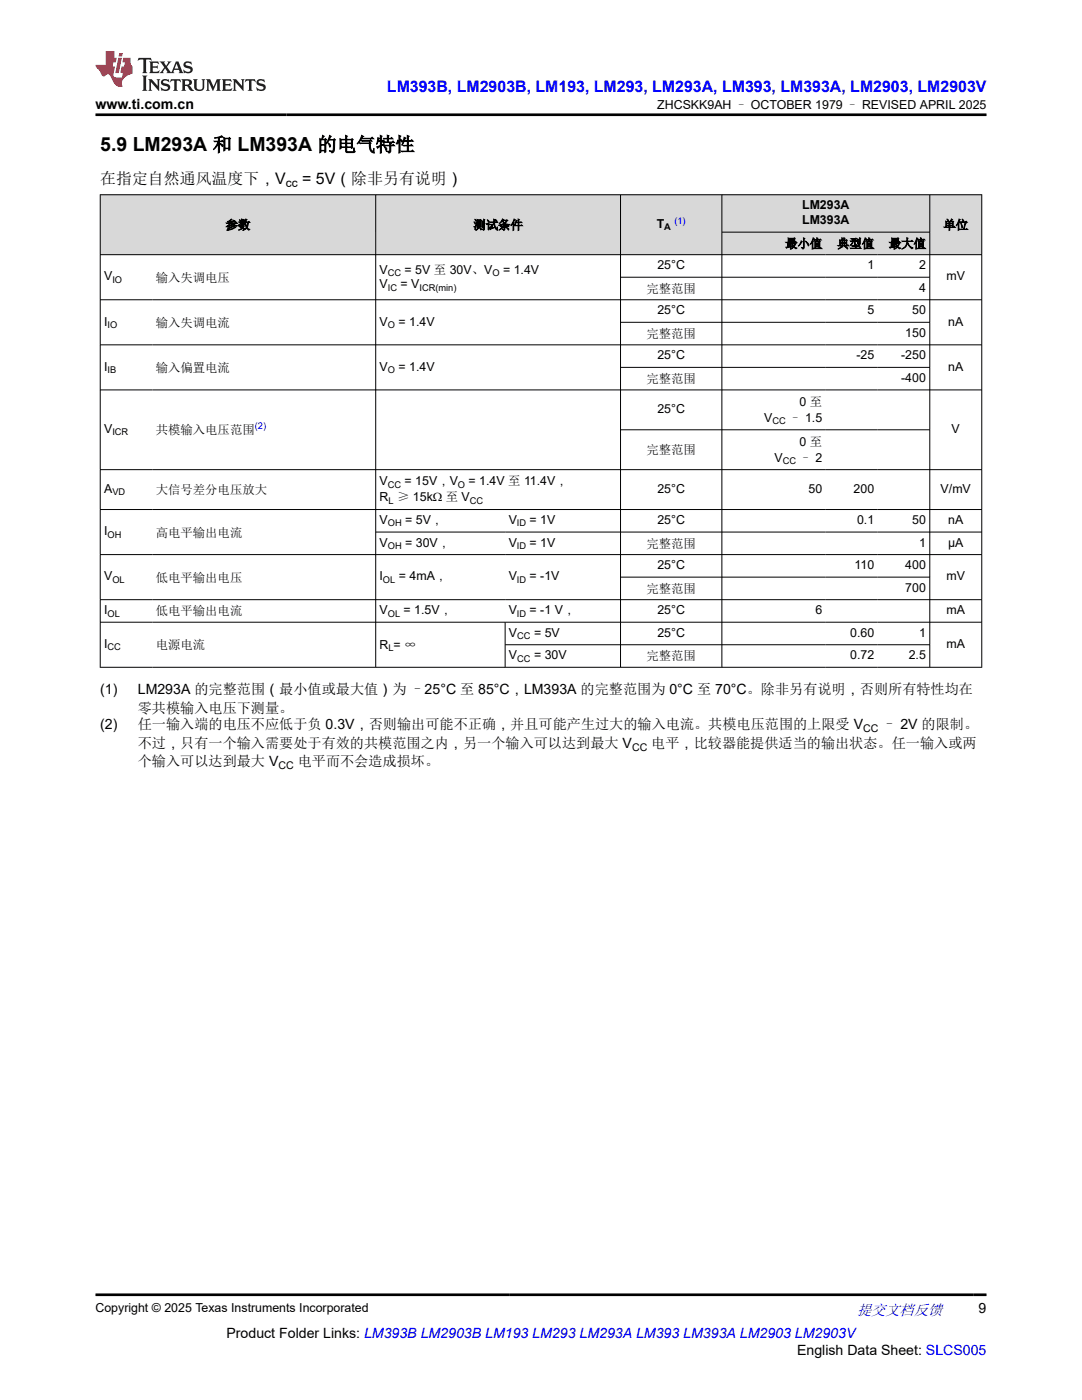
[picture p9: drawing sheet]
<svg xmlns="http://www.w3.org/2000/svg" width="216mm" height="279mm" viewBox="0 0 216 279" stroke-linecap="round" stroke-linejoin="round" font-family="sans-serif">
<defs><g id="words">
<text font-size="3.9" x="20" y="30.2">5.9 LM293A 和 LM393A 的电气特性</text>
<text font-size="3.2" fill="#00f" x="77.2" y="18.3">LM393B, LM2903B, LM193, LM293, LM293A, LM393, LM393A, LM2903, LM2903V</text>
<g font-size="3.2">
<text x="20" y="36.7">在指定自然通风温度下，V</text>
<text x="60.3" y="36.7">= 5V（除非另有说明）</text>
</g>
<text font-size="3" fill="#00f" x="171" y="262.4">提交文档反馈</text>
<g font-size="2.8">
<text x="19" y="21.7">www.ti.com.cn</text>
<text x="20" y="138.5">(1)</text>
<text x="27.5" y="138.5">LM293A 的完整范围（最小值或最大值）为 –25°C 至 85°C，LM393A 的完整范围为 0°C 至 70°C。除非另有说明，否则所有特性均在</text>
<text x="27.5" y="142.2">零共模输入电压下测量。</text>
<text x="20" y="145.6">(2)</text>
<text x="27.5" y="145.6">任一输入端的电压不应低于负 0.3V，否则输出可能不正确，并且可能产生过大的输入电流。共模电压范围的上限受 V</text>
<text x="27.5" y="149.3">不过，只有一个输入需要处于有效的共模范围之内，另一个输入可以达到最大 V</text>
<text x="130" y="149.3">电平，比较器能提供适当的输出状态。任一输入或两</text>
<text x="176.1" y="145.6">– 2V 的限制。</text>
<text x="27.5" y="152.9">个输入可以达到最大 V</text>
<text x="59.4" y="152.9">电平而不会造成损坏。</text>
<text x="195.3" y="262.1">9</text>
<text x="45.2" y="266.9">Product Folder Links: LM393B LM2903B LM193 LM293 LM293A LM393 LM393A LM2903 LM2903V</text>
<text x="159" y="270.3">English Data Sheet: SLCS005</text>
</g>
<g font-size="2.5">
<text x="131.2" y="21.8">ZHCSKK9AH – OCTOBER 1979 – REVISED APRIL 2025</text>
<text x="160.1" y="41.8">LM293A</text>
<text x="45" y="45.7">参数</text>
<text x="94.5" y="45.7">测试条件</text>
<text x="131" y="45.5">T</text>
<text x="160.1" y="44.7">LM393A</text>
<text x="188.2" y="45.7">单位</text>
<text x="131.2" y="53.7">25°C</text>
<text x="156.7" y="49.5">最小值</text>
<text x="167" y="49.5">典型值</text>
<text x="173.1" y="53.7">1</text>
<text x="177.4" y="49.5">最大值</text>
<text x="183.4" y="53.7">2</text>
<text x="20.8" y="56">V</text>
<text x="31.1" y="56.2">输入失调电压</text>
<text x="75.7" y="57.6">V</text>
<text x="75.7" y="54.6">V</text>
<text x="79.9" y="57.6">= V</text>
<text x="80.7" y="54.6">= 5V 至 30V、V</text>
<text x="100.4" y="54.6">= 1.4V</text>
<text x="129" y="58.5">完整范围</text>
<text x="183.4" y="58.2">4</text>
<text x="188.9" y="56">mV</text>
<text x="20.8" y="65">I</text>
<text x="31.1" y="65.2">输入失调电流</text>
<text x="75.7" y="65">V</text>
<text x="79.5" y="65">= 1.4V</text>
<text x="131.2" y="62.7">25°C</text>
<text x="173.1" y="62.7">5</text>
<text x="182" y="62.7">50</text>
<text x="189.2" y="65">nA</text>
<text x="129" y="67.5">完整范围</text>
<text x="131.2" y="71.7">25°C</text>
<text x="170.9" y="71.7">-25</text>
<text x="179.8" y="71.7">-250</text>
<text x="180.6" y="67.2">150</text>
<text x="20.8" y="74">I</text>
<text x="31.1" y="74.2">输入偏置电流</text>
<text x="75.7" y="74">V</text>
<text x="79.5" y="74">= 1.4V</text>
<text x="129" y="76.5">完整范围</text>
<text x="179.8" y="76.2">-400</text>
<text x="189.2" y="74">nA</text>
<text x="131.2" y="82.4">25°C</text>
<text x="159.6" y="81">0 至</text>
<text x="20.8" y="86.4">V</text>
<text x="31.1" y="86.5">共模输入电压范围</text>
<text x="152.5" y="84.2">V</text>
<text x="157.5" y="84.2">– 1.5</text>
<text x="159.6" y="88.9">0 至</text>
<text x="189.9" y="86.4">V</text>
<text x="129" y="90.6">完整范围</text>
<text x="154.5" y="92.1">V</text>
<text x="159.6" y="92.1">– 2</text>
<text x="20.8" y="98.3">A</text>
<text x="31.1" y="98.6">大信号差分电压放大</text>
<text x="75.7" y="100.1">R ≥ 15kΩ 至 V</text>
<text x="75.7" y="96.9">V</text>
<text x="80.7" y="96.9">= 15V，V</text>
<text x="93.5" y="96.9">= 1.4V 至 11.4V，</text>
<text x="131.2" y="98.3">25°C</text>
<text x="161.3" y="98.3">50</text>
<text x="170.3" y="98.3">200</text>
<text x="187.7" y="98.3">V/mV</text>
<text x="20.8" y="106.8">I</text>
<text x="31.1" y="107.1">高电平输出电流</text>
<text x="75.7" y="104.6">V</text>
<text x="80.8" y="104.6">= 5V，</text>
<text x="101.5" y="104.6">V</text>
<text x="105.7" y="104.6">= 1V</text>
<text x="131.2" y="104.6">25°C</text>
<text x="171" y="104.6">0.1</text>
<text x="182" y="104.6">50</text>
<text x="189.2" y="104.6">nA</text>
<text x="75.7" y="109.1">V</text>
<text x="80.8" y="109.1">= 30V，</text>
<text x="101.5" y="109.1">V</text>
<text x="105.7" y="109.1">= 1V</text>
<text x="129" y="109.3">完整范围</text>
<text x="131.2" y="113.6">25°C</text>
<text x="170.5" y="113.6">110</text>
<text x="180.6" y="113.6">400</text>
<text x="183.4" y="109.1">1</text>
<text x="189.2" y="109.1">µA</text>
<text x="20.8" y="115.8">V</text>
<text x="31.1" y="116.1">低电平输出电压</text>
<text x="75.7" y="115.8">I</text>
<text x="79.6" y="115.8">= 4mA，</text>
<text x="101.5" y="115.8">V</text>
<text x="105.7" y="115.8">= -1V</text>
<text x="129" y="118.3">完整范围</text>
<text x="180.6" y="118.1">700</text>
<text x="188.9" y="115.8">mV</text>
<text x="20.8" y="122.6">I</text>
<text x="31.1" y="122.8">低电平输出电流</text>
<text x="75.7" y="122.6">V</text>
<text x="80.5" y="122.6">= 1.5V，</text>
<text x="101.5" y="122.6">V</text>
<text x="105.7" y="122.6">= -1 V，</text>
<text x="131.2" y="122.6">25°C</text>
<text x="162.7" y="122.6">6</text>
<text x="188.9" y="122.6">mA</text>
<text x="20.8" y="129.3">I</text>
<text x="31.1" y="129.6">电源电流</text>
<text x="75.7" y="129.4">R = ∞</text>
<text x="101.6" y="127.1">V</text>
<text x="101.6" y="131.6">V</text>
<text x="106.6" y="127.1">= 5V</text>
<text x="106.6" y="131.6">= 30V</text>
<text x="129" y="131.8">完整范围</text>
<text x="131.2" y="127.1">25°C</text>
<text x="169.6" y="127.1">0.60</text>
<text x="169.6" y="131.6">0.72</text>
<text x="181.3" y="131.6">2.5</text>
<text x="183.4" y="127.1">1</text>
<text x="188.9" y="129.3">mA</text>
<text x="19" y="261.8">Copyright © 2025 Texas Instruments Incorporated</text>
</g>
<text font-size="2.4" x="57" y="37.3">cc</text>
<g font-size="2.1">
<text x="126.1" y="149.8">CC</text>
<text x="172.2" y="146.1">CC</text>
<text x="55.6" y="153.5">CC</text>
</g>
<g font-size="1.9">
<text x="132.5" y="46">A</text>
<text x="22.4" y="56.5">IO</text>
<text x="77.4" y="58.1">IC</text>
<text x="77.4" y="55.1">CC</text>
<text x="83.7" y="58.1">ICR(min)</text>
<text x="98.2" y="55.1">O</text>
<text x="21.5" y="65.5">IO</text>
<text x="77.4" y="65.5">O</text>
<text x="21.5" y="74.5">IB</text>
<text x="77.4" y="74.5">O</text>
<text x="22.4" y="86.9">ICR</text>
<text x="154.1" y="84.7">CC</text>
<text x="156.2" y="92.6">CC</text>
<text x="22.4" y="98.8">VD</text>
<text x="77.4" y="97.4">CC</text>
<text x="77.5" y="100.6">L</text>
<text x="91.4" y="97.4">O</text>
<text x="93.8" y="100.6">CC</text>
<text x="21.5" y="107.3">OH</text>
<text x="77.4" y="105.1">OH</text>
<text x="103.1" y="105.1">ID</text>
<text x="77.4" y="109.6">OH</text>
<text x="103.1" y="109.6">ID</text>
<text x="22.4" y="116.3">OL</text>
<text x="76.4" y="116.3">OL</text>
<text x="103.1" y="116.3">ID</text>
<text x="21.5" y="123.1">OL</text>
<text x="77.4" y="123.1">OL</text>
<text x="103.1" y="123.1">ID</text>
<text x="21.5" y="129.8">CC</text>
<text x="77.5" y="129.9">L</text>
<text x="103.2" y="127.6">CC</text>
<text x="103.2" y="132.1">CC</text>
</g>
<g font-size="1.9" fill="#00f">
<text x="134.6" y="44.7">(1)</text>
<text x="50.8" y="85.7">(2)</text>
</g>
</g></defs>
<g fill="#d8d8d8">
<path d="M20 38.9h175.9v7.4h-175.9z" fill-rule="evenodd"/>
<path d="M20.1 38.9h54.8v11.9h-54.8z" fill-rule="evenodd"/>
<path d="M75 38.9h48.8v11.9h-48.8z" fill-rule="evenodd"/>
<path d="M123.9 38.9h20.1v11.9h-20.1z" fill-rule="evenodd"/>
<path d="M144.1 38.9h41.4v7.4h-41.4z" fill-rule="evenodd"/>
<path d="M185.6 38.9h10.2v11.9h-10.2z" fill-rule="evenodd"/>
<path d="M144.1 46.4h20.7v4.4h-20.7z" fill-rule="evenodd"/>
<path d="M164.8 46.4h10.4v4.4h-10.4z" fill-rule="evenodd"/>
<path d="M175.2 46.4h10.3v4.4h-10.3z" fill-rule="evenodd"/>
</g>
<g fill="none" stroke="#000" stroke-width=".2">
<path d="M19.9 38.9h176.1M20 38.8v94.4M75 38.8v94.4M123.8 38.8v94.4M144 38.8v94.4M185.5 38.8v94.4M195.9 38.8v94.4M19.9 50.8h176.1M19.9 59.8h176.1M123.8 55.3h61.8M144 46.3h41.6M19.9 68.8h176.1"/>
<path d="M19.9 77.8h176.1M123.8 64.3h61.8M123.8 73.3h61.8M19.9 93.7h176.1M123.8 85.8h61.8M19.9 101.7h176.1M19.9 110.7h176.1M19.9 119.7h176.1M75 106.2h121M123.8 115.2h61.8M19.9 124.2h176.1M19.9 133.2h176.1"/>
<path d="M100.8 124.2v9M100.8 128.7h84.8"/>
</g>
<path d="M27.7 11.6l-.2 .5 .5-.2h.6v.1v2.2l-.2 .4h1l-.2-.4v-2.2v-.1h.5l.5 .2-.1-.5zM29.8 12.3l.2 .4v1.5l-.2 .4h1.9l.1-.6a1.08 1.08 0 0 1-1.3 .2v-.7h.6l.4 .2v-.7l-.4 .2h-.6v-.5l.2-.2a1 1 0 0 1 1 .3l-.1-.5zM31.8 12.3l1 1.1-1 1.2h.9l-.2-.2 .4-.8 .5 .8-.2 .2h1.6l-.2-.2 .1-.5h1l.1 .5-.1 .2h.9l-.2-.3-.8-2h-.5l-1 2.2-.8-1.1 .9-1.1h-.8l.2 .2-.5 .6-.3-.6 .1-.2zM35.2 12.7l.4 1h-.8zM36.8 12.4a.65 .65 0 0 0-.2 .7 .65 .65 0 0 0 .6 .5l.7 .1 .1 .3a.79 .79 0 0 1-.7 .4 .79 .79 0 0 1-.7-.5l.1 .7 .2-.1a.93 .93 0 0 0 1.1 .1 .93 .93 0 0 0 .4-1 1.46 1.46 0 0 0-1.2-.6l-.1-.3a1.09 1.09 0 0 1 1.2 .2l-.2-.6-.1 .1-.6-.2zM28.4 15.1l.2 .4v2.2l-.2 .4h1l-.2-.4v-2.2l.2-.4zM29.6 15.8l.2 .4v1.5l-.2 .4h.8l-.3-.4v-1.3l1.7 1.8v-2l.2-.4h-.8l.2 .2 .1 1.1-1.2-1.3zM32.3 15.9a.65 .65 0 0 0-.2 .8 .65 .65 0 0 0 .7 .4l.6 .2 .1 .2a.79 .79 0 0 1-.7 .4 .79 .79 0 0 1-.7-.5l.1 .7 .2-.1a.93 .93 0 0 0 1.1 .1 .93 .93 0 0 0 .4-.9 1.46 1.46 0 0 0-1.2-.6l-.1-.4a1.09 1.09 0 0 1 1.2 .2l-.2-.6-.1 .1-.6-.1zM34.1 15.8l-.1 .6a.63 .63 0 0 1 .7-.3l.1 1.6-.3 .4h1l-.2-.4v-1.6a.66 .66 0 0 1 .8 .3l-.1-.6zM36.2 15.8l.2 .4v1.5l-.2 .4h.9l-.2-.2v-.7h.5l.1 .2a.79 .79 0 0 0 1.2 .6l-1-.9a.61 .61 0 0 0 .6-.6 .61 .61 0 0 0-.5-.7zM36.9 16.1h.2a.47 .47 0 0 1 .5 .1 .47 .47 0 0 1 .1 .5l-.2 .1-.6 .1zM38.5 15.8l.2 .2a2.27 2.27 0 0 0 .4 2 1.04 1.04 0 0 0 1.7-.7v-1.3l.2-.2h-.8l.2 .4v1.1a.6 .6 0 0 1-.6 .6 .6 .6 0 0 1-.6-.6v-1.1l.3-.4zM41.1 15.8l.2 .4v1.5l-.2 .4h.7l-.2-.4v-1.4l.9 1.9 .8-1.9v1.4l-.2 .4h1l-.3-.4v-1.5l.3-.4h-.8l-.7 1.5-.7-1.5zM44.3 15.8l.2 .4v1.5l-.2 .4h1.9l.1-.6a1.09 1.09 0 0 1-1.3 .2v-.7h.6l.4 .2v-.6l-.4 .2h-.6v-.6l.2-.1a1.01 1.01 0 0 1 1 .3l-.1-.6zM46.4 15.8l.3 .4v1.5l-.3 .4h.8l-.2-.4v-1.3l1.6 1.8v-2l.2-.4h-.7l.2 .2v1.1l-1.2-1.3zM49 15.8l-.1 .6a.63 .63 0 0 1 .8-.3v1.6l-.3 .4h1l-.2-.4v-1.6a.66 .66 0 0 1 .8 .3l-.1-.6zM51.4 15.9a.65 .65 0 0 0-.2 .8 .65 .65 0 0 0 .6 .4l.6 .2 .2 .2a.79 .79 0 0 1-.8 .4 .79 .79 0 0 1-.6-.5l.1 .7 .2-.1a.93 .93 0 0 0 1 .1 .93 .93 0 0 0 .5-.9 1.46 1.46 0 0 0-1.3-.6l-.1-.4a1.09 1.09 0 0 1 1.3 .2l-.2-.6-.2 .1-.5-.1z" fill="#231f20"/>
<path d="M21.1 10.2v2.8h-2.1l.1 .3 .9 1a.95 .95 0 0 0 .9 .9 .59 .59 0 0 1 .6-.4 .59 .59 0 0 1 .5 .4l.4 .7a1.59 1.59 0 0 0 2.1 1.4 1.61 1.61 0 0 1 1-2.3l1-.3-.1-1.5a1.59 1.59 0 0 1-.4-1.7h-1.4l-.2 .9h.5l-.1 .9h-.5l-.2 1v.2l.4 .1-.2 .9h-.6a.73 .73 0 0 1-1.1-.7l.3-1.5h-.5l.2-.9h.5l.2-.9h-.5v-1.3zM23.6 11.5l-.6 3.1h.7l.6-3.1zM23.8 10.6l-.1 .6h.7l.1-.6z" fill="#ed1c24"/>
<path d="M19 22.9h177.8M19 258.4h177.8" fill="none" stroke="#000" stroke-width=".53"/>
<use href="#words"/>
</svg>
